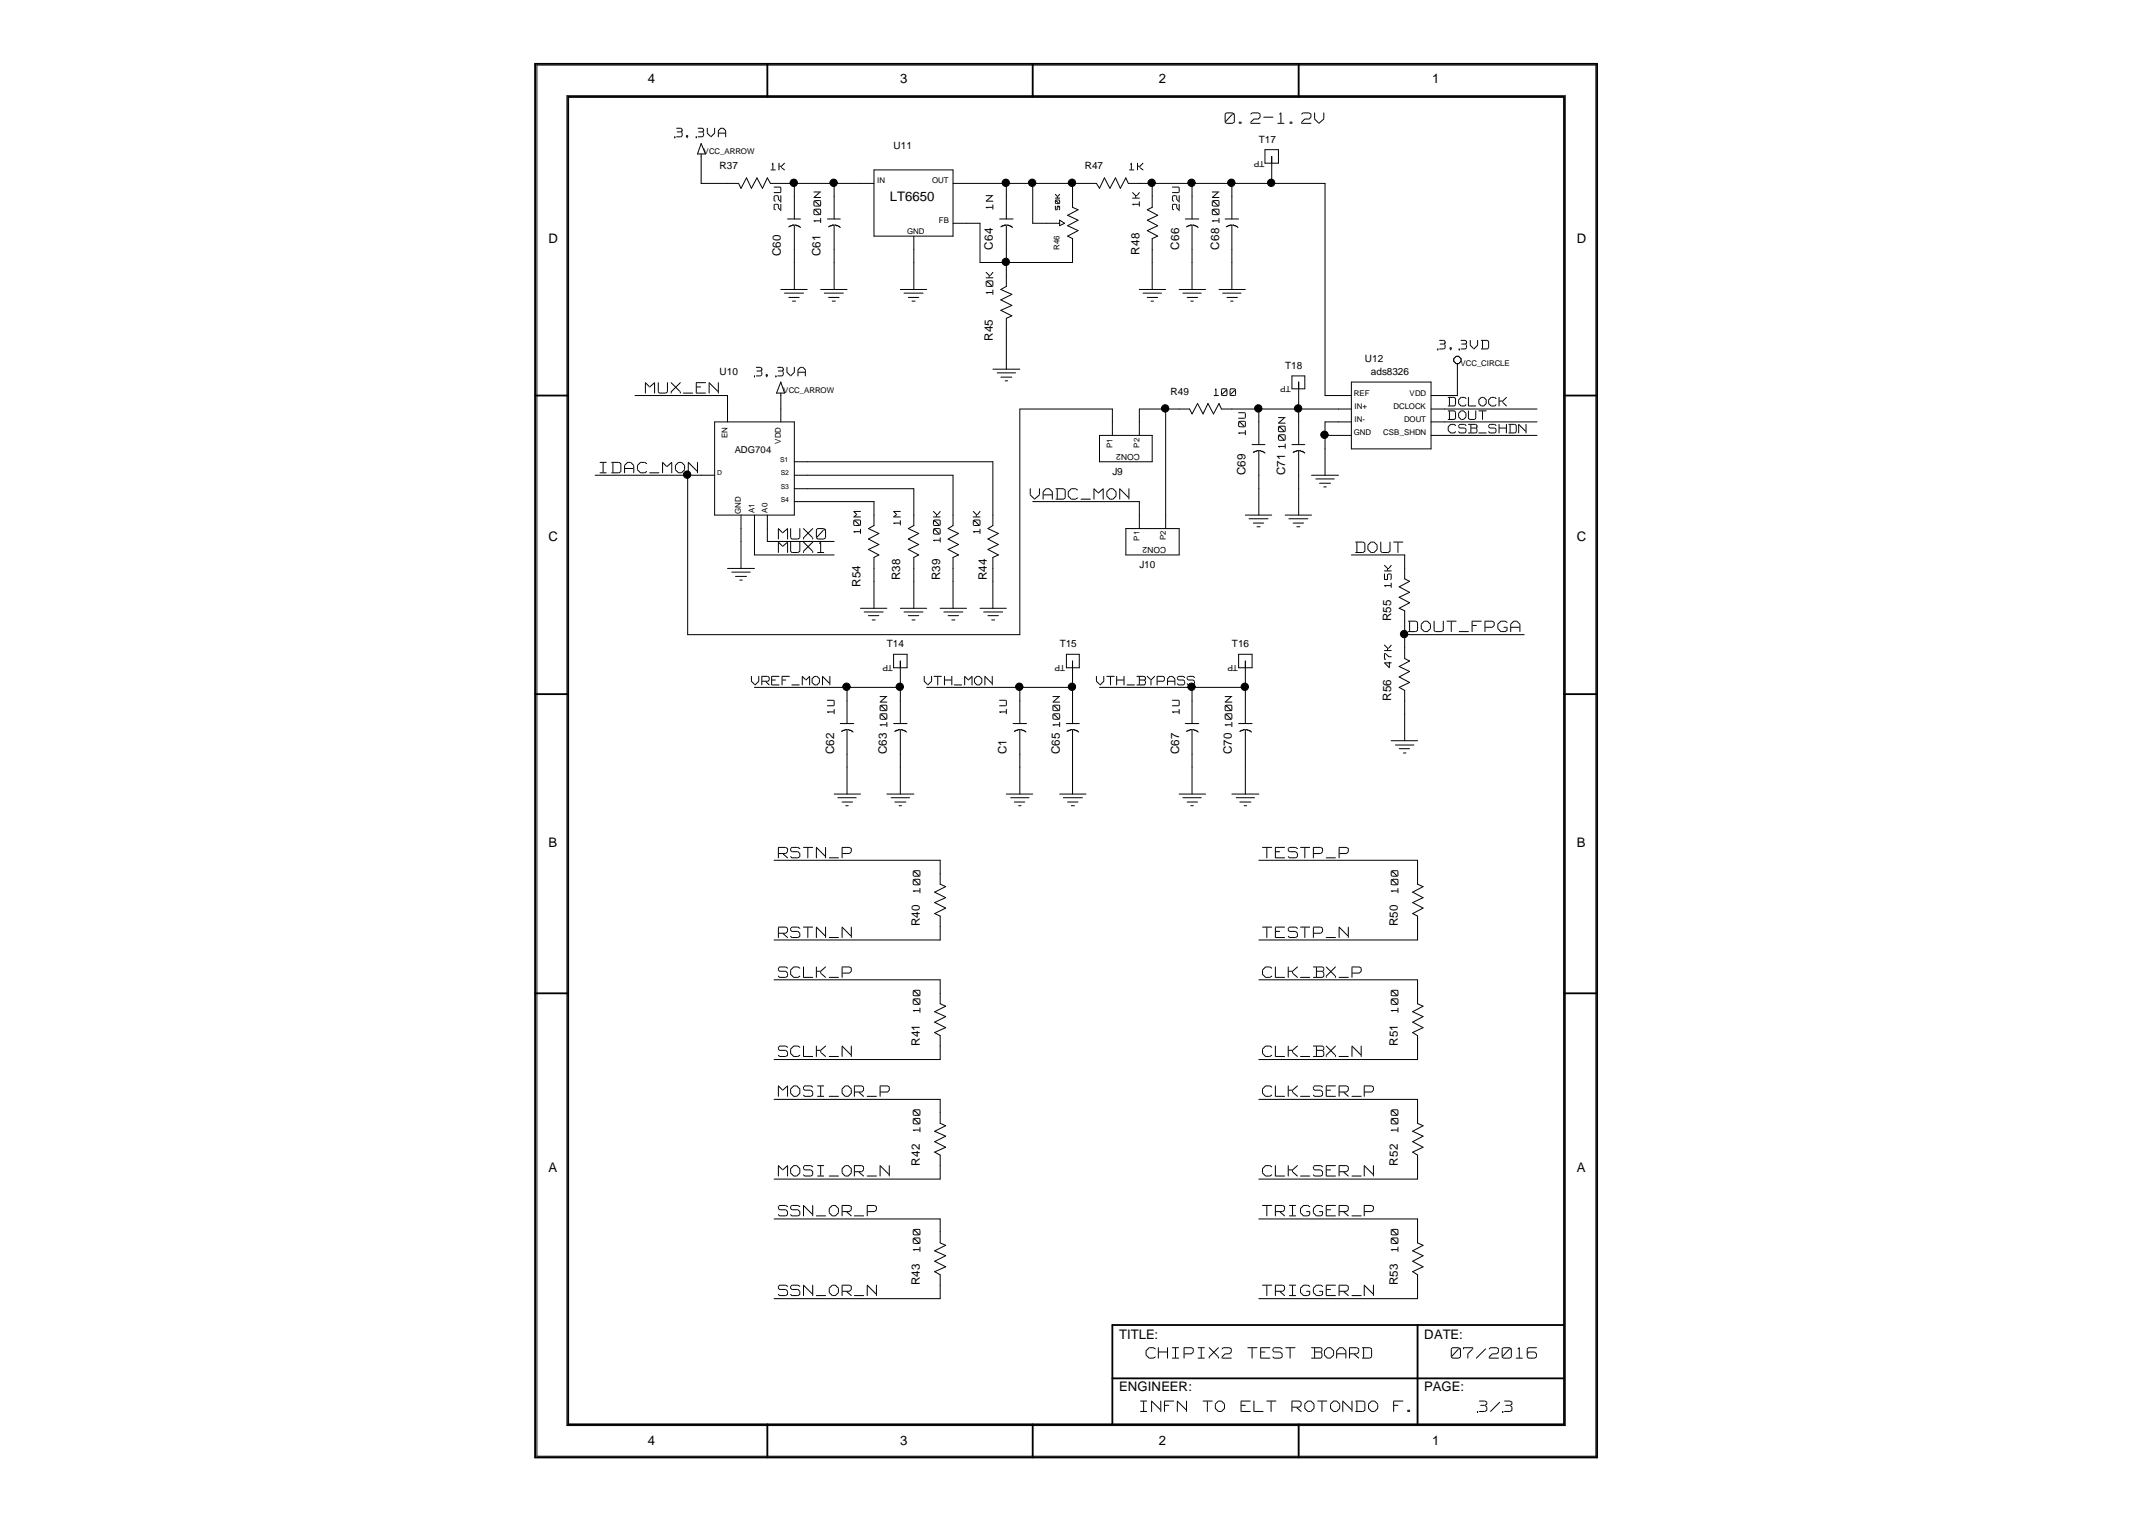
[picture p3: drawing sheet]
<svg xmlns="http://www.w3.org/2000/svg" width="297mm" height="210mm" viewBox="0 0 297 210" stroke-linecap="round" stroke-linejoin="round" font-family="sans-serif">
<defs><g id="words">
<g font-size="2.9" fill="#fff">
<text x="169.3" y="17.3">0.2-1.2V</text>
<text x="89.2" y="54.5">MUX_EN</text>
<text x="82.9" y="65.5">IDAC_MON</text>
<text x="142.3" y="69.2">VADC_MON</text>
<text x="107.5" y="76.6">MUX1</text>
<text x="107.5" y="74.7">MUX0</text>
<text x="187.3" y="76.6">DOUT</text>
<text x="194.6" y="87.5">DOUT_FPGA</text>
<text x="107.5" y="118.7">RSTN_P</text>
<text x="174.4" y="118.7">TESTP_P</text>
<text x="107.5" y="129.7">RSTN_N</text>
<text x="174.4" y="129.7">TESTP_N</text>
<text x="107.5" y="135.2">SCLK_P</text>
<text x="174.4" y="135.2">CLK_BX_P</text>
<text x="107.5" y="146.1">SCLK_N</text>
<text x="174.4" y="146.1">CLK_BX_N</text>
<text x="107.5" y="151.7">MOSI_OR_P</text>
<text x="174.4" y="151.7">CLK_SER_P</text>
<text x="107.5" y="162.7">MOSI_OR_N</text>
<text x="174.4" y="162.7">CLK_SER_N</text>
<text x="107.5" y="168.2">SSN_OR_P</text>
<text x="174.4" y="168.2">TRIGGER_P</text>
<text x="107.5" y="179.2">SSN_OR_N</text>
<text x="174.4" y="179.2">TRIGGER_N</text>
<text x="158.3" y="187.8">CHIPIX2 TEST BOARD</text>
<text x="200.5" y="187.8">07/2016</text>
<text x="157.6" y="195.2">INFN</text>
<text x="166" y="195.2">TO ELT ROTONDO</text>
<text x="191.4" y="195.2">F.</text>
<text x="204.1" y="195.2">3/3</text>
</g>
<g font-size="2.4" fill="#fff">
<text x="93.2" y="19.1">3.3VA</text>
<text x="104.2" y="52.2">3.3VA</text>
<text x="198.6" y="48.4">3.3VD</text>
</g>
<g font-size="2.3" fill="#fff">
<text x="200.1" y="58">DOUT</text>
<text x="200.1" y="59.9">CSB_SHDN</text>
<text x="200.1" y="56.1">DCLOCK</text>
<text x="103.8" y="94.7">VREF_MON</text>
<text x="127.7" y="94.7">VTH_MON</text>
<text x="151.5" y="94.7">VTH_BYPASS</text>
</g>
<g font-size="1.9" fill="#fff">
<text x="106.5" y="23.6">1K</text>
<text x="156.1" y="23.6">1K</text>
<text x="167.7" y="54.8">100</text>
</g>
<g font-size="1.8">
<text x="89.5" y="11.5">4</text>
<text x="124.4" y="11.5">3</text>
<text x="160.1" y="11.5">2</text>
<text x="197.9" y="11.5">1</text>
<text x="122.9" y="27.8">LT6650</text>
<text x="75.8" y="33.5">D</text>
<text x="217.9" y="33.5">D</text>
<text x="75.8" y="74.8">C</text>
<text x="217.9" y="74.8">C</text>
<text x="75.8" y="116.9">B</text>
<text x="217.9" y="116.9">B</text>
<text x="75.8" y="161.9">A</text>
<text x="217.9" y="161.9">A</text>
<text x="154.6" y="184.8">TITLE:</text>
<text x="196.8" y="184.8">DATE:</text>
<text x="154.6" y="192.1">ENGINEER:</text>
<text x="196.8" y="192.1">PAGE:</text>
<text x="89.5" y="199.5">4</text>
<text x="124.4" y="199.5">3</text>
<text x="160.1" y="199.5">2</text>
<text x="197.9" y="199.5">1</text>
</g>
<g font-size="1.7" fill="#fff">
<text x="107.7" y="29" transform="rotate(-90 107.7 29)">22U</text>
<text x="162.7" y="29" transform="rotate(-90 162.7 29)">22U</text>
<text x="113.2" y="30.7" transform="rotate(-90 113.2 30.7)">100N</text>
<text x="168.2" y="30.7" transform="rotate(-90 168.2 30.7)">100N</text>
<text x="177.4" y="61.9" transform="rotate(-90 177.4 61.9)">100N</text>
<text x="129.7" y="74.9" transform="rotate(-90 129.7 74.9)">100K</text>
<text x="192" y="92.2" transform="rotate(-90 192 92.2)">47K</text>
<text x="122.4" y="100.3" transform="rotate(-90 122.4 100.3)">100N</text>
<text x="146.2" y="100.3" transform="rotate(-90 146.2 100.3)">100N</text>
<text x="170" y="100.3" transform="rotate(-90 170 100.3)">100N</text>
</g>
<g font-size="1.6">
<text x="107.9" y="35.4" transform="rotate(-90 107.9 35.4)">C60</text>
<text x="113.4" y="35.4" transform="rotate(-90 113.4 35.4)">C61</text>
<text x="137.2" y="34.5" transform="rotate(-90 137.2 34.5)">C64</text>
<text x="157.4" y="35.1" transform="rotate(-90 157.4 35.1)">R48</text>
<text x="162.9" y="34.5" transform="rotate(-90 162.9 34.5)">C66</text>
<text x="168.4" y="34.5" transform="rotate(-90 168.4 34.5)">C68</text>
<text x="137.2" y="47.1" transform="rotate(-90 137.2 47.1)">R45</text>
<text x="172.1" y="65.6" transform="rotate(-90 172.1 65.6)">C69</text>
<text x="177.6" y="65.6" transform="rotate(-90 177.6 65.6)">C71</text>
<text x="118.9" y="81" transform="rotate(-90 118.9 81)">R54</text>
<text x="124.4" y="80.1" transform="rotate(-90 124.4 80.1)">R38</text>
<text x="129.9" y="80.1" transform="rotate(-90 129.9 80.1)">R39</text>
<text x="136.3" y="80.1" transform="rotate(-90 136.3 80.1)">R44</text>
<text x="192.2" y="85.8" transform="rotate(-90 192.2 85.8)">R55</text>
<text x="192.2" y="96.8" transform="rotate(-90 192.2 96.8)">R56</text>
<text x="115.2" y="104.2" transform="rotate(-90 115.2 104.2)">C62</text>
<text x="122.5" y="104.2" transform="rotate(-90 122.5 104.2)">C63</text>
<text x="139" y="104.2" transform="rotate(-90 139 104.2)">C1</text>
<text x="146.4" y="104.2" transform="rotate(-90 146.4 104.2)">C65</text>
<text x="162.9" y="104.2" transform="rotate(-90 162.9 104.2)">C67</text>
<text x="170.2" y="104.2" transform="rotate(-90 170.2 104.2)">C70</text>
<text x="127.1" y="127.9" transform="rotate(-90 127.1 127.9)">R40</text>
<text x="193.1" y="127.9" transform="rotate(-90 193.1 127.9)">R50</text>
<text x="127.1" y="144.5" transform="rotate(-90 127.1 144.5)">R41</text>
<text x="193.1" y="144.5" transform="rotate(-90 193.1 144.5)">R51</text>
<text x="127.1" y="161" transform="rotate(-90 127.1 161)">R42</text>
<text x="193.1" y="161" transform="rotate(-90 193.1 161)">R52</text>
<text x="127.1" y="177.5" transform="rotate(-90 127.1 177.5)">R43</text>
<text x="193.1" y="177.5" transform="rotate(-90 193.1 177.5)">R53</text>
</g>
<g font-size="1.6" fill="#fff">
<text x="136.9" y="40.7" transform="rotate(-90 136.9 40.7)">10K</text>
<text x="171.8" y="60" transform="rotate(-90 171.8 60)">10U</text>
<text x="118.6" y="73.7" transform="rotate(-90 118.6 73.7)">10M</text>
<text x="135.1" y="73.7" transform="rotate(-90 135.1 73.7)">10K</text>
<text x="192" y="81.1" transform="rotate(-90 192 81.1)">15K</text>
<text x="126.8" y="123.3" transform="rotate(-90 126.8 123.3)">100</text>
<text x="192.9" y="123.3" transform="rotate(-90 192.9 123.3)">100</text>
<text x="126.8" y="139.8" transform="rotate(-90 126.8 139.8)">100</text>
<text x="192.9" y="139.8" transform="rotate(-90 192.9 139.8)">100</text>
<text x="126.8" y="156.3" transform="rotate(-90 126.8 156.3)">100</text>
<text x="192.9" y="156.3" transform="rotate(-90 192.9 156.3)">100</text>
<text x="126.8" y="172.8" transform="rotate(-90 126.8 172.8)">100</text>
<text x="192.9" y="172.8" transform="rotate(-90 192.9 172.8)">100</text>
</g>
<g font-size="1.4">
<text x="99.4" y="23.4">R37</text>
<text x="123.5" y="20.6">U11</text>
<text x="149.9" y="23.4">R47</text>
<text x="173.9" y="19.7">T17</text>
<text x="99.4" y="51.8">U10</text>
<text x="177.6" y="50.9">T18</text>
<text x="188.6" y="50">U12</text>
<text x="189.4" y="51.8">ads8326</text>
<text x="161.7" y="54.5">R49</text>
<text x="153.7" y="65.5">J9</text>
<text x="157.4" y="78.4">J10</text>
<text x="122.5" y="89.3">T14</text>
<text x="146.4" y="89.3">T15</text>
<text x="170.2" y="89.3">T16</text>
</g>
<g font-size="1.3" fill="#fff">
<text x="136.7" y="28.9" transform="rotate(-90 136.7 28.9)">1N</text>
<text x="156.9" y="28.5" transform="rotate(-90 156.9 28.5)">1K</text>
<text x="123.9" y="72.5" transform="rotate(-90 123.9 72.5)">1M</text>
<text x="114.7" y="98.6" transform="rotate(-90 114.7 98.6)">1U</text>
<text x="138.5" y="98.6" transform="rotate(-90 138.5 98.6)">1U</text>
<text x="162.4" y="98.6" transform="rotate(-90 162.4 98.6)">1U</text>
</g>
<text font-size="1.3" x="101.5" y="62.6">ADG704</text>
<g font-size="1.2">
<text x="174.7" y="22.2" transform="rotate(180 174.7 22.2)">TP</text>
<text x="178.3" y="53.4" transform="rotate(180 178.3 53.4)">TP</text>
<text x="157.5" y="62.7" transform="rotate(180 157.5 62.7)">CON2</text>
<text x="161.1" y="75.5" transform="rotate(180 161.1 75.5)">CON2</text>
<text x="123.4" y="91.9" transform="rotate(180 123.4 91.9)">TP</text>
<text x="147.2" y="91.9" transform="rotate(180 147.2 91.9)">TP</text>
<text x="171" y="91.9" transform="rotate(180 171 91.9)">TP</text>
</g>
<g font-size="1.1">
<text x="97.2" y="21.3">VCC_ARROW</text>
<text x="121.2" y="25.3">IN</text>
<text x="128.8" y="25.3">OUT</text>
<text x="125.3" y="32.3">GND</text>
<text x="129.7" y="30.8">FB</text>
<text x="146.4" y="34.5" transform="rotate(-90 146.4 34.5)">R46</text>
<text x="201.8" y="50.6">VCC_CIRCLE</text>
<text x="108.2" y="54.3">VCC_ARROW</text>
<text x="187" y="54.6">REF</text>
<text x="187.1" y="58.3">IN-</text>
<text x="187.1" y="56.5">IN+</text>
<text x="192.5" y="56.5">DCLOCK</text>
<text x="194" y="58.3">DOUT</text>
<text x="194.7" y="54.6">VDD</text>
<text x="100.5" y="60.5" transform="rotate(-90 100.5 60.5)">EN</text>
<text x="107.9" y="61.3" transform="rotate(-90 107.9 61.3)">VDD</text>
<text x="153.7" y="61.9" transform="rotate(-90 153.7 61.9)">P1</text>
<text x="157.4" y="61.8" transform="rotate(-90 157.4 61.8)">P2</text>
<text x="187" y="60.1">GND</text>
<text x="191.1" y="60.1">CSB_SHDN</text>
<text x="102.4" y="71" transform="rotate(-90 102.4 71)">GND</text>
<text x="104.2" y="70.9" transform="rotate(-90 104.2 70.9)">A1</text>
<text x="106" y="70.8" transform="rotate(-90 106 70.8)">A0</text>
<text x="157.4" y="74.7" transform="rotate(-90 157.4 74.7)">P1</text>
<text x="161" y="74.6" transform="rotate(-90 161 74.6)">P2</text>
</g>
<text font-size="1.1" fill="#fff" x="146.3" y="29" transform="rotate(-90 146.3 29)">50K</text>
<g font-size=".9">
<text x="99.1" y="65.6">D</text>
<text x="107.8" y="63.8">S1</text>
<text x="107.9" y="65.6">S2</text>
<text x="107.9" y="67.5">S3</text>
<text x="107.9" y="69.3">S4</text>
</g>
</g></defs>
<g fill="none" stroke="#000" stroke-width=".25">
<path d="M73.9 8.8h146.8v192.5h-146.8zM78.5 13.4h137.6v183.3h-137.6zM106 8.8v4.6M142.7 8.8v4.6M179.4 8.8v4.6M73.9 54.6h4.6M216.1 54.6h4.6M73.9 95.9h4.6M216.1 95.9h4.6M73.9 137.2h4.6M216.1 137.2h4.6M106 196.7v4.6"/>
<path d="M142.7 196.7v4.6M153.7 190.3h62.4M179.4 196.7v4.6M195.8 183v13.7M216.1 183h-62.4v13.7"/>
</g>
<g fill="none" stroke="#000" stroke-width=".14">
<path d="M74.2 9h146.3v192.1h-146.3zM78.3 13.2h138v183.7h-138zM93.2 18.9h.1M93.5 17.7h.5M93.5 18.9h.5M93.6 18.2h.4M94.1 17.7l.1 .2M94.2 18.3v.1M94.2 18h.1M94.2 18.5v.1M94.2 18.7l-.1 .2M94.2 18l-.1 .2"/>
<path d="M94.8 18.7h.1M94.8 18.8v.1M94.9 18.9h.1M95 18.7v.2M96.2 18.9h.1M96.4 17.7h.6M96.4 18.9h.6M96.5 18.2h.5M96.9 19.8l.6 1.5h-1.1zM97 17.7l.2 .2M97.1 18.3l.1 .1M97.2 18h.1"/>
<path d="M97.2 18.5v.1M97.2 18.7l-.2 .2M97.2 18l-.2 .2M97.7 18.4l.4 .4M97.7 17.7v.6M98.7 17.7v.6M98.7 18.4l-.5 .5M99.2 18.1v.8M99.3 18.4h.9M99.6 17.7l-.4 .3M99.7 17.7h.1M99.9 17.7l.4 .3"/>
<path d="M100.3 18.1v.8M169.3 15.8v1M169.3 16.9l.1 .1M169.4 15.6l-.1 .2M169.5 15.6h.7M169.5 17h.7M170.2 15.8l-.9 1M170.3 15.8h.1M170.3 15.6l.2 .2M170.5 16.9l-.2 .1M170.5 15.8v1M171.2 16.9h.2"/>
<path d="M171.2 16.9v.1M171.3 17h.1M171.5 16.9v.1M172.8 16.9v.1M172.9 17h1.2M173 15.6l-.2 .2M173.1 15.6h.6M173.2 16.4l-.4 .5M173.3 16.4h.4M173.8 15.6l.3 .2M174.1 15.8v.3M174.1 16.2l-.3 .2"/>
<path d="M174.6 16.2h1.3M176.5 17h.9M177 15.6l-.2 .2M177 15.7v1.2M178.2 16.9h.2M178.2 16.9v.1M178.3 17h.1M178.5 16.9v.1M179.8 16.9v.1M179.9 17h1.2M180 15.6l-.2 .2M180.1 15.6h.7"/>
<path d="M180.3 16.4l-.5 .5M180.4 16.4h.4M180.9 15.6l.2 .2M181.1 15.8v.3M181.1 16.2l-.2 .2M181.6 16.4l.5 .5M181.6 15.6v.8M182.9 15.6v.8M182.9 16.4l-.7 .6M96.9 21.3v4h5.1l.4 .7 .7-1.4 .7 1.4 .8-1.4 .7 1.4 .7-1.4 .4 .7h14.3M106.5 23.5h.6M106.8 22.5l-.1 .2"/>
<path d="M106.8 22.6v.8M106.9 27.7l.2 .1M106.9 27.2v.4M106.9 28.4v.4M106.9 28.9l.2 .1M106.9 25.8h.8M106.9 26.6h.8M107.1 27l-.2 .1M107.1 28.2l-.2 .1M107.2 27h.1M107.2 28.2h.1M107.4 27l.1 .1"/>
<path d="M107.4 28.2l.1 .1M107.5 28.7l.3 .3M107.5 27.2v.2M107.5 28.4v.2M107.5 27.5l.3 .3M107.6 22.5v1M107.7 23h.2M107.8 25.8l.1 .1M107.9 27.8h.1M107.9 29h.1M107.9 26v.4M107.9 27v.7"/>
<path d="M107.9 28.2v.7M107.9 26.5l-.1 .1M107.9 40h3.6M108 23v.1M108 23.2l.4 .3M108.4 22.5l-.4 .5M108.8 30.2h1.8M109.7 31.1h-.2l-.5 .2M109.7 25.3v4.9M109.7 31.2v8.8M109.8 31.1l.4 .1 .4 .2M112.4 29.6h.2"/>
<path d="M112.4 27.9v.4M112.4 29.1v.4M112.4 28.4l.2 .1M112.4 30.5l.2 .1M112.4 26.5h1M112.5 27.3h.9M112.5 30.5h.8M112.6 27.8h.1M112.6 29h.1M112.6 27.7l-.2 .1M112.6 28.9l-.2 .1M112.7 27.7h.5"/>
<path d="M112.7 28.5h.5M112.7 28.9h.5M112.7 29.6h.5M112.7 27.9l.5 .5M112.7 29.1l.5 .5M113.2 26.6l-.8 .7M113.3 28.9l.1 .1M113.3 27.7l.1 .1M113.4 27.9v.4M113.4 29.1v.4M113.4 30.2v.5M113.4 28.4l-.1 .1"/>
<path d="M113.4 29.6h-.1M113.4 40h3.6M114.3 30.2h1.8M115.2 31.1h-.2l-.5 .2M115.2 25.3v4.9M115.2 31.2v8.8M115.3 31.1l.5 .1 .3 .2M120.7 23.5h11v9.1h-11zM124.4 40h3.6M126.3 32.6v7.4M131.7 25.3h19.8l.4 .7 .7-1.4 .7 1.4 .8-1.4 .7 1.4 .7-1.4 .4 .7h27.2v29.3h3.6M136.2 37.6l.5 .4"/>
<path d="M136.2 39v.4M136.2 39.5l.2 .1M136.2 27h1M136.2 28.6l.2 .1M136.2 38.4h1M136.3 27.8h.9M136.3 28.6h.8M136.4 38.9h.1M136.4 38.8l-.2 .1M136.5 38.8h.5M136.5 39.6h.5M136.5 39l.5 .5"/>
<path d="M136.7 38.1v.2M136.7 38h.1M137 27.1l-.8 .7M137.1 38.8l.1 .1M137.2 37.6l-.3 .3M137.2 39.5l-.1 .1M137.2 28.3v.6M137.2 39v.4M138.1 30.2h1.9M139 31.1h-.2l-.5 .2M139 31.2v8.4l-.7 .4 1.5 .7-1.5 .7 1.5 .8-1.5 .7 1.5 .7-.8 .4v7M139 25.3v4.9"/>
<path d="M139.1 31.1l.4 .1 .4 .2M142.7 25.3v5.5h3.7M145.8 27.4h.6M145.8 26.9l.3 .2M145.8 27.8v.2M145.8 28.5v.4M145.8 28l.1 .1M145.8 29h.3M145.9 27.7h.1M145.9 27.6l-.1 .1M146 27.8l.2 .2M146 27.6h.2"/>
<path d="M146 28.1h.2M146.1 27.2v.1M146.1 28.6v.3M146.1 27.1h.1M146.1 28.5h.1M146.2 28.5h.1M146.3 27.6l.1 .1M146.3 28.5h.1M146.4 27.8v.2M146.4 28.6v.2M146.4 30.4l.7 .4-.7 .4zM146.4 26.9l-.2 .1"/>
<path d="M146.4 28l-.1 .1M146.4 28.9l-.1 .1M148.2 25.3v3.3l.7 .4-1.4 .7 1.4 .7-1.4 .8 1.4 .6-1.4 .8 .7 .3v3.3h-12.8v-5.4h-3.7M156.1 23.5h.5M156.3 22.5l-.1 .2M156.3 22.6v.8M156.5 27.4h.9M156.5 26.6l.4 .4M156.5 28.2l.1 .1M156.6 28.2h.7M156.9 27.1v.2M157 27h.1"/>
<path d="M157.2 22.5v1M157.2 23h.2M157.4 26.6l-.2 .3M157.4 27.9v.6M157.4 40h3.6M157.5 23v.1M157.6 23.2l.3 .3M157.9 22.5l-.4 .5M159.2 25.3v3.3l-.7 .4 1.4 .7-1.4 .7 1.4 .8-1.4 .6 1.4 .8-.7 .3v7.1M162 27.7l.1 .1M162 27.2v.4M162 28.4v.4"/>
<path d="M162 28.9l.1 .1M162 25.8h.7M162 26.6h.7M162.1 27l-.1 .1M162.1 28.2l-.1 .1M162.2 27h.1M162.2 28.2h.1M162.4 27l.2 .1M162.4 28.2l.2 .1M162.6 28.7l.2 .3M162.6 27.2v.2M162.6 28.4v.2"/>
<path d="M162.6 27.5l.2 .3M162.8 25.8l.1 .1M162.9 27.8h.1M162.9 29h.1M162.9 26v.4M162.9 27v.7M162.9 28.2v.7M162.9 26.5l-.1 .1M162.9 40h3.7M163.8 30.2h1.8M164.7 31.1h-.3l-.5 .2M164.7 25.3v4.9"/>
<path d="M164.7 31.2v8.8M164.8 31.1l.4 .1 .3 .2M167.5 29.6h.2M167.5 27.9v.4M167.5 29.1v.4M167.5 28.4l.2 .1M167.5 30.5l.2 .1M167.5 26.5h.9M167.6 27.3h.8M167.6 30.5h.7M167.7 27.8h.1M167.7 29h.1"/>
<path d="M167.7 27.7l-.2 .1M167.7 28.9l-.2 .1M167.7 27.7h.5M167.7 28.5h.5M167.7 28.9h.5M167.7 29.6h.5M167.7 27.9l.5 .5M167.7 29.1l.5 .5M168.2 26.6l-.7 .7M168.3 27.7l.1 .1M168.3 28.9l.1 .1M168.4 28.4l-.1 .1"/>
<path d="M168.4 27.9v.4M168.4 29.1v.4M168.4 30.2v.5M168.4 29.6h-.1M168.4 40h3.7M169.3 30.2h1.8M170.2 31.1h-.3l-.5 .2M170.2 25.3v4.9M170.2 31.2v8.8M170.3 31.1l.4 .1 .3 .2M174.8 20.7h1.8v1.8h-1.8zM175.7 21.6v3.7"/>
<path d="M87.7 54.6h12.8v3.7M89.2 52.8l.5 .6M89.2 52.9v1.4M90.4 52.9v1.4M90.4 52.8l-.6 .6M90.9 54.1l.2 .2M90.9 52.8v1.2M91.2 54.3h.7M92.2 54.1l-.2 .2M92.2 52.8v1.2M92.7 54.2v.1M92.7 52.8l1.2 1.2"/>
<path d="M94 54.1v.2M94 52.8l-1.3 1.3M94.4 54.3h1.3M96.2 52.8h1.3M96.2 52.9v1.4M96.3 53.4h.5M96.3 54.3h1.2M98 52.8l1.2 1.2M98 52.9v1.4M98.7 58.3h11v12.8h-11zM99.2 52.8v1.5M104.2 51.9h.1"/>
<path d="M104.5 50.7h.5M104.5 51.9h.5M104.6 51.2h.4M105.1 50.7l.2 .2M105.2 51.3l.1 .1M105.3 51h.1M105.3 51.5v.2M105.3 51.7l-.2 .2M105.3 51.1l-.2 .1M105.8 51.7h.1M105.8 51.8v.1M105.9 51.9h.1"/>
<path d="M106 51.7v.2M107.2 51.9h.1M107.5 50.7h.5M107.5 51.9h.5M107.5 51.2h.5M107.9 54.3v4M107.9 52.8l.5 1.5h-1.1zM108 50.7l.2 .2M108.1 51.3l.1 .1M108.2 51h.1M108.2 51.5v.2M108.2 51.7l-.2 .2"/>
<path d="M108.2 51.1l-.2 .1M108.4 40.5h2.6M108.7 51.4l.4 .4M108.7 50.7v.6M109 41.1h1.4M109.5 41.6h.4M109.7 50.7v.6M109.7 51.4l-.5 .5M110.2 51.2v.7M110.3 51.4h.9M110.6 50.7l-.4 .4M110.7 50.7h.1"/>
<path d="M110.9 50.7l.4 .4M111.3 51.2v.7M113.9 40.5h2.6M114.5 41.1h1.4M115 41.6h.4M124.9 40.5h2.6M125.5 41.1h1.4M126 41.6h.4M136.2 40.4l.2 .1M136.3 40.4h.8M137.2 40.1v.6M137.2 51h3.7"/>
<path d="M137.8 51.5h2.5M138.3 52.1h1.5M138.9 52.6h.3M157.9 40.5h2.6M158.5 41.1h1.4M159 41.6h.4M161 56.5v16.5M163.4 40.5h2.6M164 41.1h1.5M164.5 41.6h.4M167.7 54.6h.6M168 53.7l-.1 .2"/>
<path d="M168 53.8v.7M168.8 54.5v.1M168.8 53.9v.6M168.8 53.7v.2M168.9 54.6h.4M168.9 53.7h.4M168.9 40.5h2.6M169.3 53.9l-.5 .6M169.4 53.9h.1M169.4 53.7l.1 .2M169.5 54.5l-.1 .1M169.5 53.9v.6"/>
<path d="M169.5 41.1h1.5M169.9 54.5l.1 .1M169.9 53.9v.6M170 41.6h.4M170 53.7l-.1 .2M170.1 54.6h.4M170.1 53.7h.4M170.5 53.9l-.5 .6M170.6 53.9h.1M170.6 53.7l.1 .2M170.7 54.5l-.1 .1M170.7 53.9v.6"/>
<path d="M171.1 59.8l.2 .1M171.1 58.3v.5M171.1 58.9h.2M171.1 57h.8M171.1 57.8h.8M171.2 59.8h.8M171.3 58.3h.1M171.3 58.2l-.2 .1M171.4 58.2h.5M171.4 58.9h.5M171.4 58.3l.5 .6M172 57l.1 .1"/>
<path d="M172 58.2l.1 .1M172.1 57.2v.4M172.1 58.3v.5M172.1 59.4v.6M172.1 57.7l-.1 .1M172.1 58.9h-.1M173.9 56.5v4.9M176.6 59v.4M176.6 59.5l.2 .1M176.6 57.7h1M176.7 58.4h.9M176.8 58.9h.1"/>
<path d="M176.8 58.9h-.2M176.9 59l.5 .5M176.9 58.9h.5M176.9 59.6h.5M177.4 57.8l-.8 .6M177.5 58.9h.1M177.6 59.5l-.1 .1M177.6 59v.4M178.5 51.9h1.8v1.8h-1.8zM179.4 52.8v8.6M186.7 56.5h-17.9l-.4-.8-.7 1.5-.8-1.5-.7 1.5-.7-1.5-.8 1.5-.3-.7h-7v3.6M186.7 58.3h-3.6v7.3"/>
<path d="M186.7 52.8h11v9.2h-11zM197.7 56.5h14.7M197.7 58.3h14.7M198.6 48.2h.1M198.9 48.2h.5M198.9 47h.5M199 47.5h.4M199.5 47l.2 .2M199.6 47.6l.1 .1M199.7 47.3h.1M199.7 47.8v.1M199.7 48l-.2 .2"/>
<path d="M199.7 47.3l-.2 .2M200.1 54.9h.7M200.1 56.1h.7M200.1 59v.4M200.1 59.4l.3 .4M200.1 57.9h.7M200.1 56.7h.7M200.2 55v1M200.2 56.8v1M200.3 48h.1M200.3 48.1v.1M200.4 48.2h.1"/>
<path d="M200.4 58.6l-.3 .3M200.5 58.6h.3M200.5 59.8h.3M200.5 48v.2M200.9 54.9l.2 .1M200.9 58.6l.2 .2M200.9 56.7l.2 .2M201.1 55.1v.7M201.1 57v.7M201.1 55.9l-.2 .2M201.1 59.6l-.2 .2M201.1 57.8l-.2 .1"/>
<path d="M201.3 50.2v4.4h-3.6M201.5 55.3v.3M201.5 57.2v.3M201.5 58.8v.1M201.5 55.7l.4 .4M201.5 58.9l.2 .2M201.5 59.6l.2 .2M201.5 57.6l.4 .3M201.6 48.2h.1M201.7 58.6l-.1 .1M201.8 58.6h.5M201.8 59.1h.5"/>
<path d="M201.8 59.8h.5M201.9 49.7v-.2l-.4-.3h-.3l-.4 .3v.4l.4 .3h.3l.4-.4M201.9 54.9l-.4 .3M201.9 56.7l-.4 .4M201.9 48.2h.5M201.9 47h.5M201.9 54.9h.4M201.9 56.1h.4M201.9 57.9h.2M201.9 56.7h.2M201.9 47.5h.5M202.2 56.7l.3 .4"/>
<path d="M202.4 54.9l.1 .1M202.4 58.6l.1 .2M202.4 59.1l.1 .2M202.5 47l.1 .2M202.5 55.9l-.1 .2M202.5 57.2v.3M202.5 59.4v.1M202.5 59.6l-.1 .2M202.5 57.6l-.3 .3M202.5 47.6l.1 .1M202.6 47.3h.1M202.6 47.8v.1"/>
<path d="M202.6 48l-.1 .2M202.6 47.3l-.1 .2M202.9 58.6h.9M202.9 59.8h.9M202.9 57.8l.1 .1M202.9 54.9v1.2M202.9 56.7v1M203 56.1h.9M203.1 57.9h.5M203.1 47.7l.5 .4M203.1 47v.6M203.2 58.7v1"/>
<path d="M203.3 59.1h.5M203.9 58.6l.2 .2M203.9 59.1l.2 .2M203.9 57.8l-.2 .1M203.9 56.7v1M204.1 58.9h.1M204.1 58.9l-.1 .1M204.1 59.4v.1M204.1 59.6l-.2 .2M204.1 47v.6M204.1 47.7l-.5 .5M204.3 55.7l.4 .4"/>
<path d="M204.3 55.3v.3M204.3 59.8h1M204.3 56.7h1M204.7 54.9l-.4 .3M204.7 48.2h.7M204.7 47h.7M204.7 54.9h.2M204.7 56.1h.2M204.8 47.1v1M204.8 56.8v1.1M205 54.9l.3 .3M205.3 55.3v.3"/>
<path d="M205.3 55.7l-.3 .4M205.5 47l.2 .2M205.7 47.3v.6M205.7 55.3v.3M205.7 58.8v.1M205.7 55.7l.3 .4M205.7 58.9l.1 .2M205.7 59.6l.1 .2M205.7 48l-.2 .2M205.8 58.6v.1M205.9 58.6h.5M205.9 59.1h.5"/>
<path d="M205.9 59.8h.5M206 54.9l-.3 .3M206.1 54.9h.3M206.1 56.1h.3M206.5 54.9l.2 .1M206.5 58.6l.2 .2M206.5 59.1l.2 .2M206.7 55.9l-.2 .2M206.7 59.4v.1M206.7 59.6l-.2 .2M207.1 54.9v1.2M207.1 58.6v1.2"/>
<path d="M207.2 55.4h.3M207.2 59.1h.8M207.6 55.5v.1M207.7 55.6l.4 .5M208.1 54.9l-.5 .5M208.1 58.6v1.2M208.5 58.6h.7M208.5 59.8h.7M208.6 58.7v1M209.3 58.6l.2 .2M209.5 58.9v.6M209.5 59.6l-.2 .2"/>
<path d="M209.8 58.6l.9 .9M209.8 58.7v1.1M210.8 58.6v1.2M82.2 65.6h16.5M82.9 63.9h.8M82.9 65.3h.8M83.3 63.9v1.3M84.5 63.9h.9M84.5 65.3h.9M84.7 63.9v1.3M85.5 63.9l.3 .1M85.8 65.1l-.3 .2"/>
<path d="M85.8 64.1v.9M86.3 64.4v.9M86.4 64.7h1.1M86.7 63.9l-.4 .4M86.8 63.9h.2M87.1 63.9l.5 .4M87.6 64.4v.9M88.1 64.4v.4M88.1 64.9l.4 .4M88.5 63.9l-.4 .4M88.6 63.9h.4M88.6 65.3h.4"/>
<path d="M89.1 63.9l.2 .1M89.3 65.1l-.2 .2M89.8 65.3h1.2M91.5 63.9l.5 .5M91.5 63.9v1.4M92.8 63.9v1.4M92.8 63.9l-.7 .5M93.3 64.9l.4 .4M93.3 64.4v.4M93.7 63.9l-.4 .4M93.8 63.9h.3M93.8 65.3h.3"/>
<path d="M94.2 63.9l.4 .4M94.6 64.4v.4M94.6 64.9l-.4 .4M95.1 63.9l1.2 1.1M95.1 63.9v1.4M96.4 63.9v1.4M100.5 78.5h3.7M101.1 79h2.5M101.6 79.6h1.5M102.4 71.1v7.4M104.2 71.1v5.5h11M106 71.1v3.7h9.2"/>
<path d="M107.5 73.1v1.3M107.5 74.9v1.4M107.5 74.9l.5 .5M107.5 73l.5 .5M108.8 73.1v1.3M108.8 74.9v1.4M108.8 74.9l-.7 .6M108.8 73l-.7 .6M109.2 73v1.2M109.2 74.9v1.1M109.2 76.1l.2 .2M109.2 74.3l.2 .1"/>
<path d="M109.5 76.3h.7M109.5 74.4h.7M109.7 63.8h27.5v8.8l-.7 .4 1.4 .7-1.4 .7 1.4 .8-1.4 .7 1.4 .7-.7 .4v7M109.7 67.5h16.6v5.1l-.8 .4 1.4 .7-1.4 .7 1.4 .8-1.4 .7 1.4 .7-.6 .4v7M109.7 65.6h22v7l-.7 .4 1.4 .7-1.4 .7 1.4 .8-1.4 .7 1.4 .7-.7 .4v7M109.7 69.3h11v3.3l-.7 .4 1.4 .7-1.4 .7 1.4 .8-1.4 .7 1.4 .7-.7 .4v7M110.5 73v1.2M110.5 74.9v1.1M110.5 76.1l-.3 .2M110.5 74.3l-.3 .1M111 74.3v.1M111 76.2v.1"/>
<path d="M111 74.9l1.2 1.1M111 73l1.2 1.2M112.3 74.3v.1M112.3 76.1v.2M112.3 74.9l-1.3 1.2M112.3 73l-1.3 1.3M112.8 74.3l.2 .1M112.8 73.2v1M113 76.3h.8M113 73l-.2 .2M113 73h.7M113 74.4h.7"/>
<path d="M113.4 74.9v1.3M113.4 74.9l-.2 .1M113.7 73.2l-.8 1M113.8 73.2h.2M113.8 73l.3 .2M114.1 74.3l-.3 .1M114.1 73.2v1M118 70.6l.4 .4M118 72v.4M118 72.5l.1 .1M118 73.4l.1 .1M118 71.4h.9"/>
<path d="M118 73.4h.8M118 70.6h.9M118.1 71.9h.1M118.1 71.8l-.1 .1M118.2 71.8h.5M118.2 72.6h.5M118.2 72l.5 .5M118.3 71.1l-.3 .3M118.8 71.8l.1 .1M118.9 72.5l-.1 .1M118.9 72v.4M118.9 73.1v.6"/>
<path d="M123.5 70.6l.4 .4M123.5 72.2l.1 .1M123.5 72.2h.8M123.5 71.4h.9M123.5 70.6h.9M123.8 71.1l-.3 .3M124.4 71.9v.6M129 70.6l.4 .4M129 72v.4M129 73.2v.4M129 72.5l.1 .1M129 73.7l.1 .1"/>
<path d="M129 74.6l.1 .1M129 71.4h.9M129 74.6h.8M129.1 71.9h.1M129.1 73.1h.1M129.1 71.8l-.1 .1M129.1 73l-.1 .1M129.2 71.8h.5M129.2 72.6h.5M129.2 73h.5M129.2 73.8h.5M129.2 72l.5 .5"/>
<path d="M129.2 73.2l.5 .5M129.4 71.1v.2M129.5 71h.1M129.8 71.8l.1 .1M129.8 73l.1 .1M129.9 70.6l-.3 .4M129.9 72.5l-.1 .1M129.9 72v.4M129.9 73.2v.4M129.9 74.3v.6M129.9 73.7l-.1 .1M134.5 70.6l.4 .4"/>
<path d="M134.5 72v.4M134.5 72.5l.1 .1M134.5 73.4l.1 .1M134.5 71.4h.9M134.5 73.4h.8M134.6 71.9h.1M134.6 71.8l-.1 .1M134.7 71.8h.5M134.7 72.6h.5M134.7 72l.5 .5M134.9 71.1v.2M135 71h.1"/>
<path d="M135.3 71.8l.1 .1M135.4 70.6l-.3 .4M135.4 72.5l-.1 .1M135.4 72v.4M135.4 73.1v.6M142.3 68.3l.5 .5M142.3 67.5v.8M142.7 69.3h14.7v3.7M143.6 67.5v.8M143.6 68.3l-.7 .6M144.1 68v.9M144.2 68.3h1.1"/>
<path d="M144.5 67.5l-.4 .4M144.6 67.5h.3M145 67.5l.4 .4M145.4 68v.9M145.9 67.5h.9M145.9 68.9h.9M146.1 67.6v1.2M146.9 67.5l.3 .2M147.2 68.8l-.3 .1M147.2 67.7v1M147.6 68v.4M147.6 68.5l.4 .4"/>
<path d="M148 67.5l-.4 .4M148.1 67.5h.4M148.1 68.9h.4M148.6 67.5l.3 .2M148.9 68.8l-.3 .1M149.4 68.9h1.2M151.1 67.5l.6 .5M151.1 67.6v1.3M151.9 60.1h7.3v3.7h-7.3zM152.4 67.6v1.3M152.4 67.5l-.7 .6M152.9 68.5l.4 .4"/>
<path d="M152.9 68v.4M153.3 67.5l-.4 .4M153.4 67.5h.3M153.4 68.9h.3M153.7 60.1v-3.6h-12.8v31.1h-45.9v-22M153.8 67.5l.4 .4M154.2 68v.4M154.2 68.5l-.4 .4M154.7 67.5l1.2 1.2M154.7 67.6v1.3M155.5 73h7.4v3.6h-7.4zM156 67.5v1.4"/>
<path d="M172.1 71.1h3.6M172.6 71.6h2.6M173 61.4h1.8M173.2 72.2h1.4M173.7 72.7h.4M173.9 62.2l-.5 .1-.2 .2M173.9 62.3v8.8M174 62.2l.4 .1 .4 .3M176.6 61.6l.2 .1M176.6 60.2v.4M176.6 60.7l.2 .1M176.7 61.6h.8"/>
<path d="M176.8 60.1h.1M176.8 60l-.2 .1M176.9 60h.5M176.9 60.8h.5M176.9 60.2l.5 .5M177.5 60l.1 .1M177.6 60.2v.4M177.6 61.3v.6M177.6 60.7l-.1 .1M177.6 71.1h3.6M178.1 71.6h2.6M178.5 61.4h1.8"/>
<path d="M178.7 72.2h1.4M179.2 72.7h.4M179.4 62.2l-.5 .1-.2 .2M179.4 62.3v8.8M179.5 62.2l.4 .1 .4 .3M181.2 65.6h3.7M181.8 66.1h2.5M182.3 66.7h1.5M182.9 67.2h.3M183.1 60.1h3.6M186.7 76.6h7.4v3.3l.6 .4-1.4 .7 1.4 .8-1.4 .7 1.4 .7-1.4 .8 .8 .3v6.6l.6 .4-1.4 .7 1.4 .7-1.4 .8 1.4 .7-1.4 .7 .8 .4v7M187.3 76.3h.9"/>
<path d="M187.3 74.9h.9M187.5 74.9v1.3M188.3 74.9l.3 .1M188.6 76.1l-.3 .2M188.6 75.1v.9M189 75.9l.4 .4M189 75.4v.4M189.4 74.9l-.4 .4M189.5 76.3h.3M189.5 74.9h.3M189.8 74.9l.5 .4M190.3 75.4v.4"/>
<path d="M190.3 75.9l-.5 .4M190.8 76.1l.1 .2M190.8 74.9v1.1M191 76.3h.7M191.3 79.3v.6M191.3 78.1l.4 .4M191.3 78.8h.9M191.7 78.6v.2M191.7 79.4v.5M191.8 78.5h.1M191.9 79.3h-.2M192 79.3h.1"/>
<path d="M192 76.1l-.2 .2M192 74.9v1.1M192.1 79.3h.1M192.2 78.1l-.2 .3M192.2 79.9l-.1 .1M192.2 79.4v.5M192.5 74.9h1.3M193.1 74.9v1.4M197.7 60.1h14.7M102.2 80.1h.3M103.8 94.1l.4 .4M103.8 93.4v.6"/>
<path d="M104.2 94.9h20.2M104.8 93.4v.6M104.8 94.1l-.5 .5M105.3 93.4h.7M105.3 93.5v1.1M105.3 94.1h.7M105.8 94.2l.5 .4M106.1 93.4l.2 .2M106.3 93.9l-.2 .2M106.3 93.7v.1M106.6 93.4h1M106.6 93.5v1.1"/>
<path d="M106.7 93.9h.4M106.7 94.6h.9M108 93.4h1.1M108 93.5v1.1M108.1 93.9h.5M109.4 94.6h1M110.8 93.4l.5 .4M110.8 93.5v1.1M111.9 93.5v1.1M111.9 93.4l-.6 .5M112.2 94.2l.3 .4M112.2 93.8v.4"/>
<path d="M112.5 93.4l-.3 .3M112.6 93.4h.2M112.6 94.6h.2M112.9 93.4l.3 .3M113.2 93.8v.4M113.2 94.2l-.3 .4M113.6 93.4l1 .9M113.6 93.5v1.1M114.3 98.3l.2 .1M114.3 96.7h.8M114.3 97.5h.8M114.4 98.3h.8"/>
<path d="M114.7 93.4v1.2M115.2 96.7v.1M115.2 96.9v.4M115.2 98v.6M115.2 97.4v.1M116.1 99.9h1.9M117 94.9v5M118.9 84h3.6M119.4 84.5h2.6M120 85h1.4M120.5 85.6h.4M121.6 97.5v.5"/>
<path d="M121.6 98.7v.5M121.6 98.1h.2M121.6 99.2l.2 .1M121.6 96.2h.9M121.7 97h.8M121.8 97.5h.1M121.8 98.6h.1M121.8 97.4l-.2 .1M121.8 98.6h-.2M121.8 97.4h.6M121.8 98.1h.6M121.8 98.6h.6"/>
<path d="M121.8 99.3h.6M121.8 97.5l.6 .6M121.8 98.7l.6 .5M122.4 96.3l-.8 .7M122.4 98.6h.1M122.4 97.4l.1 .1M122.5 98.1h-.1M122.5 97.5v.5M122.5 98.7v.5M122.5 99.7v.6M122.5 99.2l-.1 .1M123.5 99.9h1.8"/>
<path d="M123.5 90.4h1.8v1.8h-1.8zM124.4 91.3v8.6M124.4 84h3.6M124.9 84.5h2.6M125.5 85h1.4M126 85.6h.4M127.7 94.1l.4 .4M127.7 93.4v.6M128 94.9h20.2M128.7 93.4v.6M128.7 94.1l-.5 .5M129 93.4h1.1"/>
<path d="M129.6 93.5v1.1M129.9 84h3.6M130.4 84.5h2.6M130.5 93.4v1.2M130.6 93.9h.8M131 85h1.4M131.5 85.6h.4M131.5 93.4v1.2M131.8 94.6h1.1M133.3 93.4l.4 .4M133.3 93.5v1.1M134.3 93.5v1.1"/>
<path d="M134.3 93.4l-.5 .5M134.6 94.2l.4 .4M134.6 93.8v.4M135 93.4l-.4 .3M135.1 93.4h.1M135.1 94.6h.1M135.3 93.4l.3 .3M135.4 84h3.6M135.6 93.8v.4M135.6 94.2l-.3 .4M135.9 84.5h2.6M136.1 93.4l.9 .9"/>
<path d="M136.1 93.5v1.1M136.5 85h1.4M137 85.6h.4M137.1 93.4v1.2M138.1 98.3l.2 .1M138.1 96.7h.8M138.1 97.5h.8M138.2 98.3h.8M139 96.7v.1M139 96.9v.4M139 98v.6M139 97.4v.1"/>
<path d="M140 99.9h1.8M140.9 94.9v5M145.5 97.5v.5M145.5 98.7v.5M145.5 98.1h.1M145.5 99.2l.1 .1M145.5 96.2h.9M145.6 97h.8M145.6 97.5h.1M145.6 98.6h.1M145.6 97.4l-.1 .1M145.6 98.6h-.1"/>
<path d="M145.7 97.4h.5M145.7 98.1h.5M145.7 98.6h.5M145.7 99.3h.5M145.7 97.5l.5 .6M145.7 98.7l.5 .5M146.2 96.3l-.7 .7M146.3 97.4l.1 .1M146.3 98.6h.1M146.4 98.1h-.1M146.4 97.5v.5M146.4 98.7v.5"/>
<path d="M146.4 99.7v.6M146.4 99.2l-.1 .1M147.3 99.9h1.8M147.3 90.4h1.8v1.8h-1.8zM148.2 91.3v8.6M151.5 94.1l.4 .4M151.5 93.4v.6M151.9 94.9h20.2M152.5 93.4v.6M152.5 94.1l-.5 .5M152.9 93.4h1M153.4 93.5v1.1"/>
<path d="M154.3 93.4v1.2M154.4 93.9h.8M155.3 93.4v1.2M155.7 94.6h1M157.1 93.4h.9M157.1 94.6h.9M157.4 93.5v1M157.5 93.9h.5M158.1 93.4l.2 .2M158.1 93.9l.2 .2M158.3 93.7h.1M158.3 93.7l-.1 .1"/>
<path d="M158.3 94.2v.1M158.3 94.4l-.2 .2M158.5 93.4l.4 .4M159 94v.6M159.5 93.4l-.5 .5M159.9 93.4h.7M159.9 93.5v1.1M159.9 94.1h.7M160.7 93.4l.2 .2M160.9 93.9l-.2 .2M160.9 93.7v.1M161.3 93.8v.8"/>
<path d="M161.4 94.1h.8M161.6 93.4l-.3 .3M161.7 93.4h.2M162 93.4l.3 .3M162 98.3l.1 .1M162 96.7h.7M162 97.5h.7M162.1 98.3h.7M162.3 93.8v.8M162.7 93.6v.1M162.7 93.7l.1 .2M162.7 94.4l.1 .2"/>
<path d="M162.8 93.4l-.1 .1M162.8 96.7l.1 .1M162.9 93.4h.5M162.9 93.9h.5M162.9 94.6h.5M162.9 96.9v.4M162.9 98v.6M162.9 97.4l-.1 .1M163.5 93.9l.2 .2M163.5 93.4l.2 .2M163.7 94.2v.1M163.7 94.4l-.2 .2"/>
<path d="M163.8 99.9h1.8M164 93.6v.1M164 93.7l.2 .2M164 94.4l.2 .2M164.2 93.4l-.1 .1M164.3 93.4h.5M164.3 93.9h.5M164.3 94.6h.5M164.7 94.9v5M164.9 93.4l.1 .2M164.9 93.9l.1 .2M165 94.2v.1"/>
<path d="M165 94.4l-.1 .2M169.3 97.5v.5M169.3 98.7v.5M169.3 98.1h.1M169.3 99.2l.1 .1M169.3 96.2h.9M169.3 97h.9M169.4 97.5h.1M169.4 98.6h.1M169.4 97.4l-.1 .1M169.4 98.6h-.1M169.5 97.4h.5"/>
<path d="M169.5 98.1h.5M169.5 98.6h.5M169.5 99.3h.5M169.5 97.5l.5 .6M169.5 98.7l.5 .5M170 96.3l-.7 .7M170.1 98.6h.1M170.1 97.4l.1 .1M170.2 98.1h-.1M170.2 97.5v.5M170.2 98.7v.5M170.2 99.7v.6"/>
<path d="M170.2 99.2l-.1 .1M171.1 90.4h1.9v1.8h-1.9zM171.1 99.9h1.9M172.1 91.3v8.6M191.3 89.1l.4 .4M191.3 90.3h.1M191.3 90.4v.5M191.3 91h.1M191.3 80h.4M191.3 80.9l.1 .1M191.3 89.8h.9M191.3 91.5l.7 .7"/>
<path d="M191.4 91.5h.8M191.4 80.9h.7M191.5 90.4l.4 .3M191.7 89.6v.2M191.8 89.5h.1M192 90.7h.2M192 91.5v.6M192.2 89.1l-.2 .3M192.2 80.5v.6M194.1 87.6h16.5M194.6 85.8h.9M194.6 87.2h.9"/>
<path d="M194.7 85.9v1.2M195.6 85.8l.2 .1M195.8 87l-.2 .2M195.8 86v1M196.4 86.8l.4 .4M196.4 86.3v.4M196.8 85.8l-.4 .4M196.9 85.8h.2M196.9 87.2h.2M197.2 85.8l.4 .4M197.6 86.3v.4M197.6 86.8l-.4 .4"/>
<path d="M198.1 87l.2 .2M198.1 85.8v1.2M198.4 87.2h.7M199.4 87l-.3 .2M199.4 85.8v1.2M199.9 85.8h1.3M200.5 85.9v1.3M201.6 87.2h1.3M203.4 85.8h1.3M203.4 85.9v1.3M203.5 86.4h.5M205.2 85.8h.9"/>
<path d="M205.2 85.9v1.3M205.2 86.6h.9M206.2 85.8l.2 .1M206.4 86.4l-.2 .2M206.4 86v.3M206.9 86.3v.4M206.9 86.8l.5 .4M207.4 85.8l-.5 .4M207.4 85.8h.5M207.4 87.2h.5M207.8 86.6h.3M208 85.8l.2 .1"/>
<path d="M208.2 87l-.2 .2M208.2 86.6v.4M208.7 86.3v.9M208.8 86.6h1.1M209.1 85.8l-.4 .4M209.2 85.8h.3M209.6 85.8l.4 .4M210 86.3v.9M106.9 118.8h23v3.3l.8 .3-1.6 .8 1.6 .8-1.6 .6 1.6 .8-1.6 .8 .8 .3v3.3h-23M107.5 117.1v1.4M107.5 117h1M107.6 117.9h.9"/>
<path d="M108.2 118l.6 .5M108.6 117l.2 .2M108.8 117.3v.2M108.8 117.6l-.2 .3M109.2 117.2v.2M109.2 117.4l.2 .2M109.2 118.3l.2 .2M109.4 117l-.1 .1M109.5 117h.7M109.5 117.6h.7M109.5 118.5h.7M110.2 117l.3 .2"/>
<path d="M110.2 117.6l.3 .3M110.5 118v.2M110.5 118.3l-.3 .2M111 117h1.3M111.6 117.1v1.4M112.8 117.1v1.4M112.8 117l1.2 1.2M114.1 117v1.5M114.6 118.5h1.2M115.2 109.7h3.7M115.8 110.2h2.5M116.3 117h1"/>
<path d="M116.3 117.1v1.4M116.3 110.8h1.5M116.4 117.9h.9M116.9 111.3h.3M117 100.8l-.5 .1-.2 .1M117 100.9v8.8M117.1 100.8l.4 .1 .4 .2M117.4 117l.2 .2M117.6 117.3v.2M117.6 117.6l-.2 .3M121.6 100.1l.2 .1M121.7 100.1h.7"/>
<path d="M122.5 109.7h3.8M123.1 110.2h2.6M123.6 110.8h1.5M124.2 111.3h.4M124.4 100.8l-.5 .1-.3 .1M124.4 100.9v8.8M124.5 100.8l.4 .1 .3 .2M139 109.7h3.7M139.6 110.2h2.6M140.1 110.8h1.5M140.7 111.3h.4M140.9 100.8l-.5 .1-.3 .1"/>
<path d="M140.9 100.9v8.8M141 100.8l.4 .1 .3 .2M145.5 100.1l.1 .1M145.6 100.1h.7M146.4 109.7h3.6M146.9 110.2h2.6M147.5 110.8h1.4M148 111.3h.4M148.2 100.8h-.3l-.5 .2M148.2 100.9v8.8M148.3 100.8l.4 .1 .3 .2M162.9 109.7h3.7"/>
<path d="M163.4 110.2h2.6M164 110.8h1.5M164.5 111.3h.4M164.7 100.8h-.3l-.5 .2M164.7 100.9v8.8M164.8 100.8l.4 .1 .3 .2M169.3 100.1l.1 .1M169.3 100.1h.8M170.2 109.7h3.7M170.8 110.2h2.5M171.3 110.8h1.5M171.9 111.3h.3"/>
<path d="M172.1 100.8l-.6 .1-.2 .1M172.1 100.9v8.8M172.1 100.8l.5 .1 .3 .2M173.9 118.8h21.9v3.3l.8 .3-1.4 .8 1.4 .8-1.4 .6 1.4 .8-1.4 .8 .6 .3v3.3h-21.9M174.4 117h1.3M175 117.1v1.4M176.2 117h1.3M176.2 117.1v1.4M176.3 117.6h.5M176.3 118.5h1.2M178 117.2v.2M178 117.4l.2 .2"/>
<path d="M178 118.3l.2 .2M178.2 117l-.1 .1M178.2 117h.7M178.2 117.6h.7M178.2 118.5h.7M179 117l.3 .2M179 117.6l.3 .3M179.3 118v.2M179.3 118.3l-.3 .2M179.7 117h1.2M180.3 117.1v1.4M181.5 117.1v1.4"/>
<path d="M181.5 117h.9M181.5 117.9h.9M182.5 117l.2 .2M182.7 117.3v.2M182.7 117.6l-.2 .3M183.2 118.5h1.3M185 117h.9M185 117.1v1.4M185.1 117.9h.8M186 117l.3 .2M186.3 117.3v.2M186.3 117.6l-.3 .3"/>
<path d="M192.2 102.3h3.6M192.8 102.9h2.5M193.3 103.4h1.4M193.9 104h.3M106.9 135.3h23v3.3l.8 .4-1.6 .7 1.6 .7-1.6 .8 1.6 .7-1.6 .7 .8 .4v3.3h-23M107.5 128h1M107.5 128.1v1.4M107.5 133.7v.2M107.5 134l.2 .1M107.5 134.8l.2 .2M107.6 128.9h.9M107.7 133.5l-.1 .1"/>
<path d="M107.8 134.1h.7M107.8 133.5h.7M107.8 135h.7M108.2 129l.6 .5M108.6 133.5l.2 .2M108.6 134.1l.2 .3M108.6 128l.2 .2M108.8 128.3v.2M108.8 134.5v.2M108.8 134.8l-.2 .2M108.8 128.6l-.2 .3M109.2 128.2v.2"/>
<path d="M109.2 134v.5M109.2 134.5l.5 .5M109.2 128.5l.2 .1M109.2 129.3l.2 .2M109.4 128l-.1 .1M109.5 128h.7M109.5 128.6h.7M109.5 129.5h.7M109.7 133.5l-.5 .5M109.7 133.5h.5M109.7 135h.5M110.2 133.5l.3 .2"/>
<path d="M110.2 128l.3 .2M110.2 128.6l.3 .3M110.5 134.8l-.3 .2M110.5 129v.2M110.5 129.3l-.3 .2M111 128h1.3M111 133.5v1.5M111.1 135h1.2M111.6 128.1v1.4M112.8 128.1v1.4M112.8 133.5v1.5M112.8 128l1.2 1.2"/>
<path d="M112.9 134.1h.4M113.4 134.2v.2M113.5 134.5l.6 .5M114.1 133.5l-.7 .6M114.1 128v1.5M114.6 129.5h1.2M114.6 135h1.2M116.3 133.5h1M116.3 128.1v1.4M116.3 133.6v1.4M116.3 128l1.2 1.2M116.4 134.4h.9"/>
<path d="M117.4 133.5l.2 .2M117.6 134.1l-.2 .3M117.6 128v1.5M117.6 133.8v.2M126.2 137.4l.1 .1M126.2 120.4v.4M126.2 121.6v.4M126.2 136.9v.4M126.2 138.1v.4M126.2 120.9l.1 .1M126.2 122.1l.1 .1M126.2 123l.1 .1"/>
<path d="M126.2 138.6l.1 .1M126.2 139.5l.1 .1M126.3 123h.7M126.3 139.5h.7M126.3 120.3h.1M126.3 121.5h.1M126.3 136.8h.1M126.3 138h.1M126.3 120.2l-.1 .1M126.3 121.4l-.1 .1M126.3 136.7l-.1 .1M126.3 137.9l-.1 .1"/>
<path d="M126.4 120.2h.5M126.4 121h.5M126.4 121.4h.5M126.4 122.2h.5M126.4 136.7h.5M126.4 137.5h.5M126.4 137.9h.5M126.4 138.7h.5M126.4 120.4l.5 .5M126.4 121.6l.5 .5M126.4 136.9l.5 .5M126.4 138.1l.5 .5"/>
<path d="M127 120.2l.1 .1M127 121.4l.1 .1M127 136.7l.1 .1M127 137.9l.1 .1M127.1 120.9l-.1 .1M127.1 120.4v.4M127.1 121.6v.4M127.1 122.7v.6M127.1 136.9v.4M127.1 138.1v.4M127.1 139.2v.6M127.1 122.1l-.1 .1"/>
<path d="M127.1 137.4l-.1 .1M127.1 138.6l-.1 .1M173.9 135.3h21.9v3.3l.8 .4-1.4 .7 1.4 .7-1.4 .8 1.4 .7-1.4 .7 .6 .4v3.3h-21.9M174.4 128h1.3M174.4 134v.5M174.4 134.5l.4 .5M174.8 133.5l-.4 .5M174.9 133.5h.5M174.9 135h.5M175 128.1v1.4M175.4 133.5l.3 .2M175.7 134.8l-.3 .2"/>
<path d="M176.2 128h1.3M176.2 128.1v1.4M176.2 133.5v1.5M176.3 128.6h.5M176.3 129.5h1.2M176.3 135h1.2M178 128.2v.2M178 133.5v1.5M178 128.5l.2 .1M178 129.3l.2 .2M178.1 134.1h.4M178.2 128l-.1 .1"/>
<path d="M178.2 128h.7M178.2 128.6h.7M178.2 129.5h.7M178.6 134.2v.2M178.7 134.5l.6 .5M179 128l.3 .2M179 128.6l.3 .3M179.3 129v.2M179.3 129.3l-.3 .2M179.3 133.5l-.7 .6M179.7 128h1.2M179.7 135h1.2"/>
<path d="M180.3 128.1v1.4M181.5 128h.9M181.5 128.1v1.4M181.5 133.5h1.1M181.5 135h1.1M181.5 128.9h.9M181.9 133.6v1.3M182 134.1h.6M182.5 128l.2 .2M182.7 128.6l-.2 .3M182.7 128.3v.2M182.7 133.5l.2 .2"/>
<path d="M182.7 134.1l.2 .3M182.9 133.8v.1M182.9 134.5v.2M182.9 134h-.1M182.9 134.8l-.2 .2M183.2 129.5h1.3M183.2 134.9v.1M183.2 133.5l1.2 1.2M184.5 134.8v.2M184.5 133.5l-1.3 1.3M185 135h1.3M185 128l1.2 1.2"/>
<path d="M185 128.1v1.4M186.3 128v1.5M186.8 133.5h.9M186.8 133.6v1.4M186.9 134.4h.8M187.8 133.5l.3 .2M188.1 134.1l-.3 .3M188.1 133.8v.2M192.2 120.4v.4M192.2 121.6v.4M192.2 136.9v.4M192.2 138.1v.4"/>
<path d="M192.2 120.9l.2 .1M192.2 122.1l.2 .1M192.2 123l.2 .1M192.2 137.4l.2 .1M192.2 138.6l.2 .1M192.2 139.5l.2 .1M192.3 123h.8M192.3 139.5h.8M192.4 120.3h.1M192.4 121.5h.1M192.4 136.8h.1M192.4 138h.1"/>
<path d="M192.4 120.2l-.2 .1M192.4 121.4l-.2 .1M192.4 136.7l-.2 .1M192.4 137.9l-.2 .1M192.5 120.2h.5M192.5 121h.5M192.5 121.4h.5M192.5 122.2h.5M192.5 136.7h.5M192.5 137.5h.5M192.5 137.9h.5M192.5 138.7h.5"/>
<path d="M192.5 120.4l.5 .5M192.5 121.6l.5 .5M192.5 136.9l.5 .5M192.5 138.1l.5 .5M193.1 121.4v.1M193.1 120.2v.1M193.1 136.7v.1M193.1 137.9v.1M193.1 120.9v.1M193.1 120.4v.4M193.1 121.6v.4M193.1 122.7v.6"/>
<path d="M193.1 136.9v.4M193.1 138.1v.4M193.1 139.2v.6M193.1 122.1v.1M193.1 137.4v.1M193.1 138.6v.1M106.9 151.8h23v3.3l.8 .4-1.6 .7 1.6 .7-1.6 .8 1.6 .7-1.6 .7 .8 .4v3.3h-23M107.5 144.6v.2M107.5 150v1.4M107.5 144.9l.2 .1M107.5 145.7l.2 .2M107.5 150l.5 .5"/>
<path d="M107.7 144.5h-.1M107.8 145h.7M107.8 144.5h.7M107.8 145.9h.7M108.6 144.5l.2 .1M108.6 145l.2 .3M108.8 145.4v.2M108.8 150v1.4M108.8 145.7l-.2 .2M108.8 150l-.7 .5M109.2 145v.4M109.2 150.5v.4"/>
<path d="M109.2 151l.5 .4M109.2 145.5l.5 .4M109.7 150l-.5 .4M109.7 144.5l-.5 .4M109.7 150h.3M109.7 151.4h.3M109.7 144.5h.5M109.7 145.9h.5M110.1 150l.4 .4M110.2 144.5l.3 .1M110.5 150.5v.4M110.5 151l-.4 .4"/>
<path d="M110.5 145.7l-.3 .2M111 144.5v1.4M111 150.1v.2M111 150.4l.2 .1M111 151.2l.2 .2M111.1 145.9h1.2M111.2 150h-.1M111.3 150.5h.6M111.3 150h.6M111.3 151.4h.6M112 150l.3 .1M112 150.5l.3 .3"/>
<path d="M112.3 151.2l-.3 .2M112.3 150.9v.2M112.8 144.5v1.4M112.9 145h.4M113 150h.8M113 151.4h.8M113.4 145.1v.2M113.4 150v1.3M113.5 145.4l.6 .5M114.1 144.5l-.7 .5M114.6 151.4h1.2M114.6 145.9h1.2"/>
<path d="M116.3 151l.5 .4M116.3 144.5v1.4M116.3 150.5v.4M116.3 144.5l1.2 1.1M116.8 150l-.5 .4M116.9 150h.2M116.9 151.4h.2M117.2 150l.4 .4M117.6 144.5v1.4M117.6 150.5v.4M117.6 151l-.4 .4M118 150h1"/>
<path d="M118 150v1.4M118.1 150.8h.9M118.7 150.9l.6 .5M119.1 150l.2 .1M119.3 150.5l-.2 .3M119.3 150.2v.3M119.8 151.4h1.3M121.6 150h.9M121.6 150v1.4M121.7 150.8h.8M122.6 150l.3 .1M122.9 150.5l-.3 .3"/>
<path d="M122.9 150.2v.3M126.2 153.4v.5M126.2 154.6v.4M126.2 153.9l.1 .1M126.2 155.1l.1 .1M126.2 156.1h.1M126.3 156.1h.7M126.3 153.3h.1M126.3 154.5h.1M126.3 153.3h-.1M126.3 154.4l-.1 .1M126.4 153.3h.5"/>
<path d="M126.4 154h.5M126.4 154.4h.5M126.4 155.2h.5M126.4 153.4l.5 .5M126.4 154.6l.5 .5M127 153.3h.1M127 154.4l.1 .1M127.1 153.4v.5M127.1 154.6v.4M127.1 155.7v.6M127.1 153.9l-.1 .1M127.1 155.1l-.1 .1"/>
<path d="M173.9 151.8h21.9v3.3l.8 .4-1.4 .7 1.4 .7-1.4 .8 1.4 .7-1.4 .7 .6 .4v3.3h-21.9M174.4 145v.4M174.4 150.5v.4M174.4 151l.4 .4M174.4 145.5l.4 .4M174.8 150l-.4 .4M174.8 144.5l-.4 .4M174.9 150h.5M174.9 151.4h.5M174.9 144.5h.5M174.9 145.9h.5M175.4 150l.3 .1"/>
<path d="M175.4 144.5l.3 .1M175.7 151.2l-.3 .2M175.7 145.7l-.3 .2M176.2 144.5v1.4M176.2 150v1.4M176.3 151.4h1.2M176.3 145.9h1.2M178 144.5v1.4M178 150v1.4M178.1 150.5h.4M178.1 145h.4M178.6 145.1v.2"/>
<path d="M178.6 150.6v.2M178.7 150.9l.6 .5M178.7 145.4l.6 .5M179.3 150l-.7 .5M179.3 144.5l-.7 .5M179.7 151.4h1.2M179.7 145.9h1.2M181.5 150.1v.2M181.5 150.4l.1 .1M181.5 151.2l.1 .2M181.5 144.5h1.1M181.5 145.9h1.1"/>
<path d="M181.6 150h-.1M181.7 150.5h.7M181.7 150h.7M181.7 151.4h.7M181.9 144.5v1.3M182 145h.6M182.5 150l.2 .1M182.5 150.5l.2 .3M182.7 150.9v.2M182.7 151.2l-.2 .2M182.7 144.5l.2 .1M182.7 145l.2 .3"/>
<path d="M182.9 144.9l-.1 .1M182.9 144.7v.1M182.9 145.4v.2M182.9 145.7l-.2 .2M183.2 150h1.3M183.2 145.8v.1M183.2 150v1.4M183.2 144.5l1.2 1.1M183.3 150.5h.5M183.3 151.4h1.2M184.5 145.7v.2M184.5 144.5l-1.3 1.2"/>
<path d="M185 150h.9M185 145.9h1.3M185 150v1.4M185.1 150.8h.8M185.7 150.9l.6 .5M186 150l.3 .1M186.3 150.2v.3M186.3 150.5l-.3 .3M186.8 151.4h1.3M186.8 144.5l1.2 1.1M186.8 144.5v1.4M188.1 144.5v1.4"/>
<path d="M188.5 150h.9M188.5 150v1.4M188.6 150.8h.8M189.5 150l.3 .1M189.8 150.2v.3M189.8 150.5l-.3 .3M192.2 153.4v.5M192.2 154.6v.4M192.2 153.9l.2 .1M192.2 155.1l.2 .1M192.2 156.1h.2M192.3 156.1h.8"/>
<path d="M192.4 153.3h.1M192.4 154.5h.1M192.4 153.3h-.2M192.4 154.4l-.2 .1M192.5 153.3h.5M192.5 154h.5M192.5 154.4h.5M192.5 155.2h.5M192.5 153.4l.5 .5M192.5 154.6l.5 .5M193.1 153.3h.1M193.1 154.4v.1"/>
<path d="M193.1 153.4v.5M193.1 154.6v.4M193.1 155.7v.6M193.1 153.9v.1M193.1 155.1v.1M106.9 168.3h23v3.3l.8 .4-1.6 .7 1.6 .7-1.6 .8 1.6 .7-1.6 .7 .8 .4v3.3h-23M107.5 161v1.4M107.5 166.6v.2M107.5 177.6v.2M107.5 166.9l.2 .2M107.5 167.7l.2 .2M107.5 177.9l.2 .2"/>
<path d="M107.5 178.7l.2 .2M107.5 161l.5 .5M107.7 166.5l-.1 .1M107.7 177.5l-.1 .1M107.8 167.1h.7M107.8 166.5h.7M107.8 167.9h.7M107.8 178.1h.7M107.8 177.5h.7M107.8 178.9h.7M108.6 167.1l.2 .2M108.6 166.5l.2 .1"/>
<path d="M108.6 178.1l.2 .2M108.6 177.5l.2 .1M108.8 161v1.4M108.8 167.4v.3M108.8 178.4v.3M108.8 167.7l-.2 .2M108.8 178.7l-.2 .2M108.8 161l-.7 .6M109.2 161.5v.4M109.2 166.6v.2M109.2 177.6v.2M109.2 166.9l.2 .2"/>
<path d="M109.2 167.7l.2 .2M109.2 162l.5 .4M109.2 177.9l.2 .2M109.2 178.7l.2 .2M109.4 166.5l-.1 .1M109.4 177.5l-.1 .1M109.5 167.1h.7M109.5 166.5h.7M109.5 167.9h.7M109.5 178.1h.7M109.5 177.5h.7M109.5 178.9h.7"/>
<path d="M109.7 161l-.5 .4M109.7 161h.3M109.7 162.4h.3M110.1 161l.4 .4M110.2 166.5l.3 .1M110.2 167.1l.3 .2M110.2 177.5l.3 .1M110.2 178.1l.3 .2M110.5 161.5v.4M110.5 167.4v.3M110.5 178.4v.3M110.5 167.7l-.3 .2"/>
<path d="M110.5 162l-.4 .4M110.5 178.7l-.3 .2M111 161.1v.2M111 166.6v1.3M111 177.6v1.3M111 161.4l.2 .2M111 162.2l.2 .2M111 166.5l1.2 1.2M111 177.5l1.2 1.2M111.2 161h-.1M111.3 161.6h.6M111.3 161h.6"/>
<path d="M111.3 162.4h.6M112 161l.3 .1M112 161.6l.3 .2M112.3 161.9v.2M112.3 166.5v1.4M112.3 177.5v1.4M112.3 162.2l-.3 .2M112.8 167.9h1.3M112.8 178.9h1.3M113 161h.8M113 162.4h.8M113.4 161v1.3"/>
<path d="M114.6 162.4h1.2M114.6 167.5l.4 .4M114.6 167v.4M114.6 178v.4M114.6 178.5l.4 .4M115 166.5l-.4 .4M115 177.5l-.4 .4M115.1 166.5h.2M115.1 167.9h.2M115.1 177.5h.2M115.1 178.9h.2M115.4 166.5l.4 .4"/>
<path d="M115.4 177.5l.4 .4M115.8 167v.4M115.8 178v.4M115.8 167.5l-.4 .4M115.8 178.5l-.4 .4M116.3 166.5h1M116.3 177.5h1M116.3 161.5v.4M116.3 166.6v1.3M116.3 177.6v1.3M116.3 162l.5 .4M116.4 167.3h.9"/>
<path d="M116.4 178.3h.9M116.8 161l-.5 .4M116.9 161h.2M116.9 162.4h.2M117 167.4l.6 .5M117 178.4l.6 .5M117.2 161l.4 .4M117.4 166.5l.2 .1M117.4 177.5l.2 .1M117.6 161.5v.4M117.6 166.7v.3M117.6 177.7v.3"/>
<path d="M117.6 167.1l-.2 .2M117.6 162l-.4 .4M117.6 178.1l-.2 .2M118 161h1M118 167.9h1.3M118 178.9h1.3M118 161v1.4M118.1 161.8h.9M118.7 161.9l.6 .5M119.1 161l.2 .1M119.3 161.2v.3M119.3 161.6l-.2 .2"/>
<path d="M119.8 162.4h1.3M119.8 166.5h.9M119.8 166.6v1.3M119.8 177.6v1.3M119.8 177.5l1.2 1.2M119.9 167.3h.8M120.8 166.5l.3 .1M121.1 167.1l-.3 .2M121.1 166.7v.3M121.1 177.5v1.4M121.6 161v1.4M121.6 161l1.2 1.1"/>
<path d="M122.9 161v1.4M126.2 169.9v.5M126.2 171.1v.4M126.2 170.4l.1 .1M126.2 171.6l.1 .1M126.2 172.6h.1M126.3 172.6h.7M126.3 169.9h.1M126.3 171h.1M126.3 169.8l-.1 .1M126.3 171h-.1M126.4 169.8h.5"/>
<path d="M126.4 170.5h.5M126.4 171h.5M126.4 171.7h.5M126.4 169.9l.5 .5M126.4 171.1l.5 .5M127 169.8l.1 .1M127 171h.1M127.1 169.9v.5M127.1 171.1v.4M127.1 172.2v.6M127.1 170.4l-.1 .1M127.1 171.6l-.1 .1"/>
<path d="M173.9 168.3h21.9v3.3l.8 .4-1.4 .7 1.4 .7-1.4 .8 1.4 .7-1.4 .7 .6 .4v3.3h-21.9M174.4 161.5v.4M174.4 162l.4 .4M174.4 166.5h1.3M174.4 177.5h1.3M174.8 161l-.4 .4M174.9 161h.5M174.9 162.4h.5M175 166.6v1.3M175 177.6v1.3M175.4 161l.3 .1M175.7 162.2l-.3 .2"/>
<path d="M176.2 166.5h.9M176.2 177.5h.9M176.2 161v1.4M176.2 166.6v1.3M176.2 177.6v1.3M176.3 162.4h1.2M176.3 167.3h.8M176.3 178.3h.8M176.9 167.4l.6 .5M176.9 178.4l.6 .5M177.2 166.5l.3 .1M177.2 177.5l.3 .1"/>
<path d="M177.5 167.1l-.3 .2M177.5 166.7v.3M177.5 177.7v.3M177.5 178.1l-.3 .2M178 161v1.4M178.1 161.6h.4M178.2 166.5h.8M178.2 167.9h.8M178.2 177.5h.8M178.2 178.9h.8M178.6 161.6v.2M178.6 166.6v1.2"/>
<path d="M178.6 177.6v1.2M178.7 161.9l.6 .5M179.3 161l-.7 .6M179.7 162.4h1.2M179.7 167v.4M179.7 178v.4M179.7 167.5l.4 .4M179.7 178.5l.4 .4M180.1 166.5l-.4 .4M180.1 177.5l-.4 .4M180.2 166.5h.4M180.2 167.9h.4"/>
<path d="M180.2 177.5h.4M180.2 178.9h.4M180.5 167.3h.4M180.5 178.3h.4M180.7 166.5l.2 .1M180.7 177.5l.2 .1M180.9 167.7l-.2 .2M180.9 167.3v.4M180.9 178.3v.4M180.9 178.7l-.2 .2M181.5 161.1v.2M181.5 167v.4"/>
<path d="M181.5 178v.4M181.5 161.4l.1 .2M181.5 162.2l.1 .2M181.5 167.5l.4 .4M181.5 178.5l.4 .4M181.6 161h-.1M181.7 161.6h.7M181.7 161h.7M181.7 162.4h.7M181.9 166.5l-.4 .4M181.9 177.5l-.4 .4M182 166.5h.4"/>
<path d="M182 167.9h.4M182 177.5h.4M182 178.9h.4M182.3 167.3h.3M182.3 178.3h.3M182.5 161l.2 .1M182.5 161.6l.2 .2M182.5 166.5l.2 .1M182.5 177.5l.2 .1M182.7 161.9v.2M182.7 167.3v.4M182.7 178.3v.4"/>
<path d="M182.7 162.2l-.2 .2M182.7 167.7l-.2 .2M182.7 178.7l-.2 .2M183.2 161h1.3M183.2 166.5h1.3M183.2 177.5h1.3M183.2 161v1.4M183.2 166.6v1.3M183.2 177.6v1.3M183.3 161.6h.5M183.3 162.4h1.2M183.3 167.1h.5"/>
<path d="M183.3 167.9h1.2M183.3 178.1h.5M183.3 178.9h1.2M185 161h.9M185 166.5h.9M185 177.5h.9M185 161v1.4M185 166.6v1.3M185 177.6v1.3M185.1 167.3h.8M185.1 178.3h.8M185.1 161.8h.8"/>
<path d="M185.7 161.9l.6 .5M185.7 167.4l.6 .5M185.7 178.4l.6 .5M186 161l.3 .1M186 166.5l.3 .1M186 177.5l.3 .1M186.3 161.6l-.3 .2M186.3 161.2v.3M186.3 166.7v.3M186.3 177.7v.3M186.3 167.1l-.3 .2M186.3 178.1l-.3 .2"/>
<path d="M186.8 162.4h1.3M186.8 167.9h1.3M186.8 178.9h1.3M188.5 166.5h.9M188.5 161l1.2 1.1M188.5 161v1.4M188.5 166.6v1.3M188.5 177.6v1.3M188.5 177.5l1.2 1.2M188.6 167.3h.8M189.5 166.5l.3 .1M189.8 167.1l-.3 .2"/>
<path d="M189.8 161v1.4M189.8 166.7v.3M189.8 177.5v1.4M192.2 169.9v.5M192.2 171.1v.4M192.2 170.4l.2 .1M192.2 171.6l.2 .1M192.2 172.6h.2M192.3 172.6h.8M192.4 169.9h.1M192.4 171h.1M192.4 169.8l-.2 .1"/>
<path d="M192.4 171h-.2M192.5 169.8h.5M192.5 170.5h.5M192.5 171h.5M192.5 171.7h.5M192.5 169.9l.5 .5M192.5 171.1l.5 .5M193.1 169.8v.1M193.1 171h.1M193.1 169.9v.5M193.1 171.1v.4M193.1 172.2v.6"/>
<path d="M193.1 170.4v.1M193.1 171.6v.1M157.6 194.9h.8M157.6 193.5h.8M158 193.6v1.2M158.3 186.6v.4M158.3 187.1l.5 .4M158.8 186.1l-.5 .4M158.8 187.5h.5M158.8 186.1h.5M159.1 193.5l1.2 1.2M159.1 193.6v1.3"/>
<path d="M159.4 186.1l.2 .2M159.6 187.4l-.2 .1M160 186.1v1.4M160.1 186.7h1.1M160.4 193.5v1.4M160.9 193.6v1.3M160.9 193.5h1.2M161 194.1h.5M161.3 186.1v1.4M162 187.5h.8M162 186.1h.8M162.4 186.2v1.3"/>
<path d="M162.7 193.6v1.3M162.7 193.5l1.1 1.2M163.6 186.1h.9M163.6 186.2v1.3M163.7 187h.8M163.9 193.5v1.4M164.6 186.1l.3 .2M164.9 186.7l-.3 .3M164.9 186.4v.2M165.5 187.5h.9M165.5 186.1h.9M166 186.2v1.3"/>
<path d="M166.2 193.5h1.3M166.8 193.6v1.3M167.1 186.1l1.1 1.2M167.1 187.5h.1M167.9 194.5l.4 .4M167.9 194v.4M168.3 193.5l-.4 .4M168.3 187.4v.1M168.3 186.1l-1.2 1.3M168.4 194.9h.3M168.4 193.5h.3M168.8 193.5l.4 .4"/>
<path d="M168.8 187.5h.1M168.9 187.5h1.2M169 186.1l-.2 .2M169.1 186.1h.7M169.2 194v.4M169.2 194.5l-.4 .4M169.3 187l-.5 .4M169.3 187h.5M169.9 186.1l.2 .2M170.1 186.7l-.2 .3M170.1 186.4v.2M171.5 193.5h1.2"/>
<path d="M171.5 193.6v1.3M171.5 194.9h1.2M171.5 194.1h.6M172.4 186.1h1.3M173 186.2v1.3M173.2 193.5v1.4M173.3 194.9h1.2M174.2 186.1h1.2M174.2 186.2v1.3M174.3 186.7h.5M174.3 187.5h1.1M175 193.5h1.3"/>
<path d="M175.6 193.6v1.3M175.9 186.5l.1 .2M175.9 186.3v.1M175.9 187.4l.1 .1M176 186.1l-.1 .1M176.1 186.7h.7M176.1 187.5h.7M176.1 186.1h.7M176.9 186.1l.2 .2M176.9 186.7l.2 .3M177.1 187v.3M177.1 187.4l-.2 .1"/>
<path d="M177.6 186.1h1.3M178.2 186.2v1.3M178.5 193.5h.9M178.5 193.6v1.3M178.6 194.3h.8M179.2 194.4l.6 .5M179.5 193.5l.3 .1M179.8 194.1l-.3 .2M179.8 193.7v.3M180.3 194.5l.4 .4M180.3 194v.4M180.7 193.5l-.4 .4"/>
<path d="M180.8 194.9h.2M180.8 193.5h.2M181.1 193.5l.4 .4M181.2 187.5h1.2M181.2 186.1h1.2M181.5 194v.4M181.5 194.5l-.4 .4M181.6 186.2v1.3M181.7 186.7h.7M182 193.5h1.3M182.5 186.1l.1 .2M182.5 186.7l.1 .3"/>
<path d="M182.6 186.5v.1M182.6 186.4h.1M182.6 187v.3M182.6 193.6v1.3M182.6 187.4l-.1 .1M183 187.1l.4 .4M183 186.6v.4M183.4 186.1l-.4 .4M183.5 187.5h.2M183.5 186.1h.2M183.8 194.5l.4 .4M183.8 194v.4"/>
<path d="M183.8 186.1l.4 .4M184.2 193.5l-.4 .4M184.2 186.6v.4M184.2 187.1l-.4 .4M184.3 194.9h.3M184.3 193.5h.3M184.7 193.5l.4 .4M184.7 186.6v.9M184.8 187h1.1M185.1 194v.4M185.1 194.5l-.4 .4M185.1 186.1l-.4 .4"/>
<path d="M185.2 186.1h.2M185.5 186.1l.4 .4M185.5 193.5l1.2 1.2M185.5 193.6v1.3M185.9 186.6v.9M186.4 186.1h1M186.4 186.2v1.3M186.5 187h.9M186.8 193.5v1.4M187.1 187l.6 .5M187.3 194.9h.9M187.3 193.5h.9"/>
<path d="M187.5 186.1l.2 .2M187.5 193.6v1.2M187.7 186.7l-.2 .3M187.7 186.4v.2M188.2 187.5h1M188.2 186.1h1M188.3 193.5l.3 .1M188.4 186.2v1.3M188.6 194.7l-.3 .2M188.6 193.7v1M189.1 194.5l.4 .4M189.1 194v.4"/>
<path d="M189.2 186.1l.3 .2M189.5 193.5l-.4 .4M189.5 187.4l-.3 .1M189.5 186.4v.9M189.6 194.9h.2M189.6 193.5h.2M189.9 193.5l.4 .4M190.3 194v.4M190.3 194.5l-.4 .4M192.5 193.5h1.3M192.5 193.6v1.3M192.6 194.1h.5"/>
<path d="M194.5 194.7h.2M194.5 194.8v.1M194.6 194.9h.1M194.7 194.7v.2M200.5 186.4v.9M200.5 187.4l.2 .1M200.7 186.1l-.2 .2M200.8 187.5h.6M200.8 186.1h.6M201.4 186.4l-.8 .9M201.5 186.3h.2M201.5 186.1l.3 .2"/>
<path d="M201.8 187.4l-.3 .1M201.8 186.4v.9M202.2 186.1v.2M202.3 186.1h1.1M202.8 187v.5M203.4 186.4l-.6 .6M203.5 186.1v.2M204.1 194.9h.1M204.4 194.9h.7M204.4 193.5h.7M204.6 194.1h.5M205.2 193.5l.2 .1"/>
<path d="M205.2 194.2l.2 .1M205.2 186.3l-1.2 1.2M205.4 193.7v.1M205.4 194.4v.3M205.4 194.7l-.2 .2M205.4 193.9l-.2 .2M205.8 187.5h.1M205.8 187.5h1.2M205.9 186.1l-.1 .2M206 186.1h.7M206.2 187l-.4 .4M206.3 187h.4"/>
<path d="M206.8 186.1l.2 .2M207 186.4v.2M207 186.7l-.2 .3M207.2 193.6l-1.3 1.3M207.5 187.4l.2 .1M207.5 186.4v.9M207.6 194.9h.1M207.7 186.1l-.2 .2M207.8 187.5h.7M207.8 186.1h.7M207.9 194.9h.6M207.9 193.5h.6"/>
<path d="M208 194.1h.5M208.5 186.4l-.9 .9M208.5 186.3h.2M208.5 186.1l.3 .2M208.6 193.5l.3 .1M208.7 194.2l.2 .1M208.8 187.4l-.3 .1M208.8 186.4v.9M208.9 193.7v.1M208.9 194.4v.3M208.9 194.7l-.3 .2M208.9 193.9l-.3 .2"/>
<path d="M209.5 187.5h.8M209.9 186.1l-.2 .2M209.9 186.2v1.3M211 187.4l.2 .1M211 186.4v.9M211.2 186.7l-.1 .2M211.2 186.1l-.2 .2M211.3 186.7h.6M211.3 187.5h.6M211.3 186.1h1M212 186.7l.3 .3M212.3 187v.3"/>
<path d="M212.3 187.4l-.3 .1"/>
<circle cx="109.7" cy="25.2" r=".5"/>
<circle cx="115.2" cy="25.2" r=".5"/>
<circle cx="139" cy="25.2" r=".5"/>
<circle cx="139" cy="36.2" r=".5"/>
<circle cx="142.6" cy="25.2" r=".5"/>
<circle cx="148.1" cy="25.2" r=".5"/>
<circle cx="159.1" cy="25.2" r=".5"/>
<circle cx="164.6" cy="25.2" r=".5"/>
<circle cx="170.1" cy="25.2" r=".5"/>
<circle cx="175.6" cy="25.2" r=".5"/>
<circle cx="161" cy="56.4" r=".5"/>
<circle cx="173.8" cy="56.4" r=".5"/>
<circle cx="179.3" cy="56.4" r=".5"/>
<circle cx="94.9" cy="65.5" r=".5"/>
<circle cx="183" cy="60" r=".5"/>
<circle cx="116.9" cy="94.8" r=".5"/>
<circle cx="124.3" cy="94.8" r=".5"/>
<circle cx="140.8" cy="94.8" r=".5"/>
<circle cx="148.1" cy="94.8" r=".5"/>
<circle cx="164.6" cy="94.8" r=".5"/>
<circle cx="172" cy="94.8" r=".5"/>
<circle cx="194" cy="87.6" r=".5"/>
</g>
<g fill="#000">
<circle cx="109.7" cy="25.2" r=".5"/>
<circle cx="115.2" cy="25.2" r=".5"/>
<circle cx="139" cy="25.2" r=".5"/>
<circle cx="139" cy="36.2" r=".5"/>
<circle cx="142.6" cy="25.2" r=".5"/>
<circle cx="148.1" cy="25.2" r=".5"/>
<circle cx="159.1" cy="25.2" r=".5"/>
<circle cx="164.6" cy="25.2" r=".5"/>
<circle cx="170.1" cy="25.2" r=".5"/>
<circle cx="175.6" cy="25.2" r=".5"/>
<circle cx="161" cy="56.4" r=".5"/>
<circle cx="173.8" cy="56.4" r=".5"/>
<circle cx="179.3" cy="56.4" r=".5"/>
<circle cx="94.9" cy="65.5" r=".5"/>
<circle cx="183" cy="60" r=".5"/>
<circle cx="116.9" cy="94.8" r=".5"/>
<circle cx="124.3" cy="94.8" r=".5"/>
<circle cx="140.8" cy="94.8" r=".5"/>
<circle cx="148.1" cy="94.8" r=".5"/>
<circle cx="164.6" cy="94.8" r=".5"/>
<circle cx="172" cy="94.8" r=".5"/>
<circle cx="194" cy="87.6" r=".5"/>
</g>
<use href="#words"/>
</svg>
